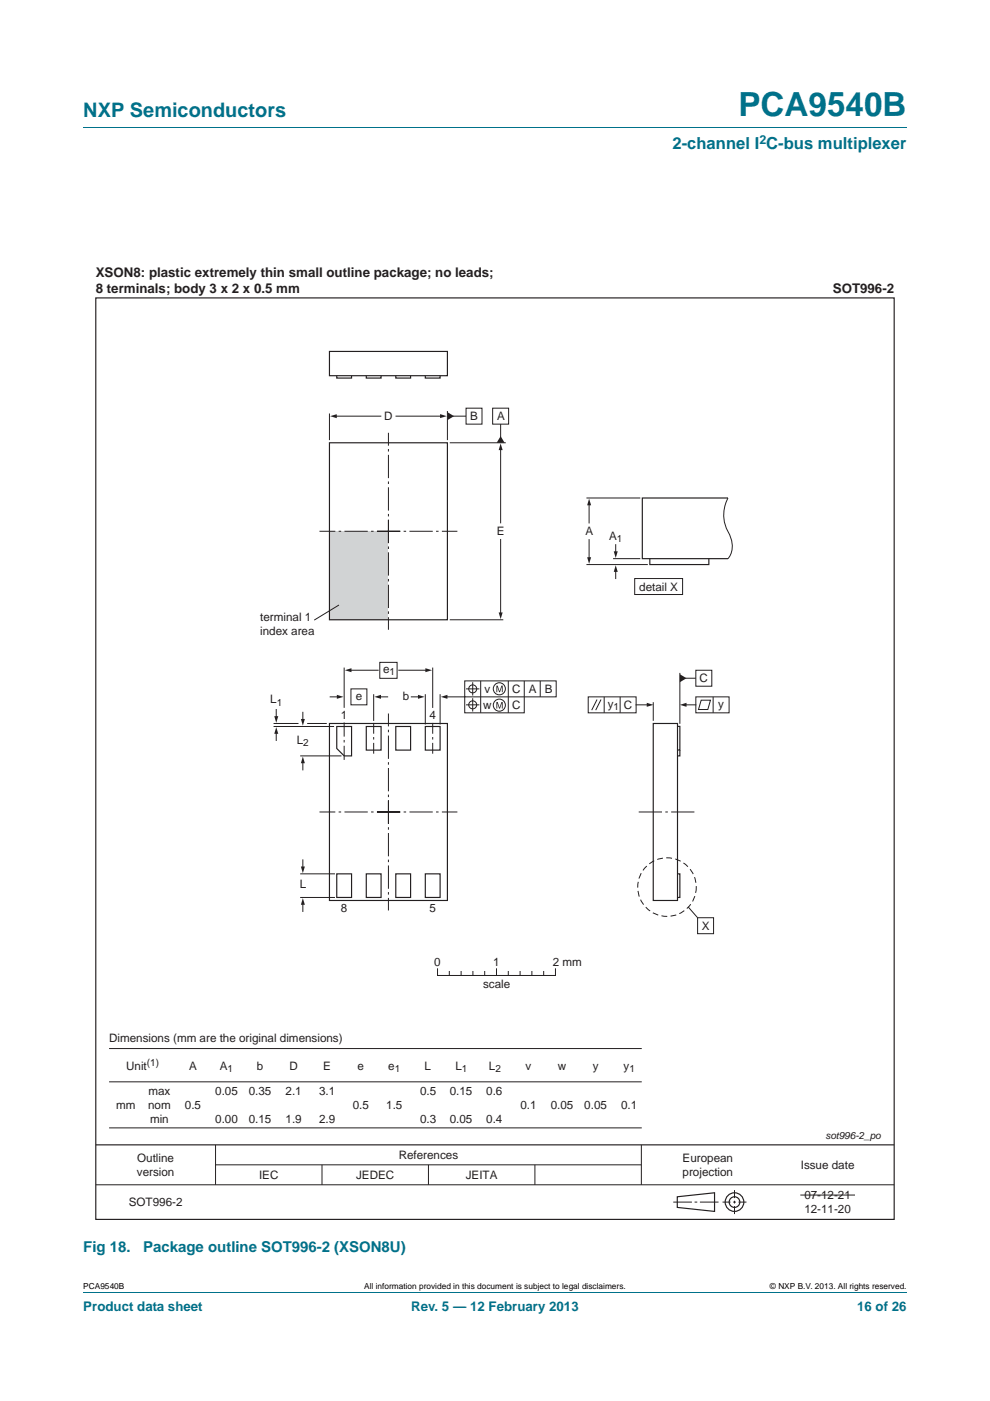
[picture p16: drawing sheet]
<svg xmlns="http://www.w3.org/2000/svg" width="210mm" height="297mm" viewBox="0 0 210 297" stroke-linecap="round" stroke-linejoin="round" font-family="sans-serif">
<defs><g id="words">
<text font-size="7" fill="#00718a" x="156.6" y="24.6">PCA9540B</text>
<text font-size="4.2" fill="#00718a" x="17.7" y="24.9">NXP Semiconductors</text>
<text font-size="3.5" fill="#00718a" x="142.6" y="31.6">2-channel I C-bus multiplexer</text>
<g font-size="3.2" fill="#00718a">
<text x="17.7" y="265.5">Fig 18.</text>
<text x="30.4" y="265.5">Package outline SOT996-2 (XSON8U)</text>
</g>
<g font-size="2.8" fill="#231f20">
<text x="20.3" y="58.8">XSON8: plastic extremely thin small outline package; no leads;</text>
<text x="20.3" y="62.2">8 terminals; body 3 x 2 x 0.5 mm</text>
<text x="176.6" y="62.2">SOT996-2</text>
</g>
<g font-size="2.8" fill="#00718a">
<text x="17.7" y="277.9">Product data sheet</text>
<text x="87.2" y="277.9">Rev. 5 — 12 February 2013</text>
<text x="181.8" y="277.9">16 of 26</text>
</g>
<text font-size="2.6" fill="#00718a" x="161.1" y="30.5">2</text>
<g font-size="2.5" fill="#231f20">
<text x="81.5" y="89.1">D</text>
<text x="99.7" y="89.1">B</text>
<text x="105.4" y="89.1">A</text>
<text x="105.4" y="113.5">E</text>
<text x="124.2" y="113.5">A</text>
<text x="129.2" y="114.5">A</text>
<text x="135.6" y="125.3">detail X</text>
<text x="55.2" y="131.6">terminal 1</text>
<text x="55.2" y="134.6">index area</text>
<text x="81.3" y="142.7">e</text>
<text x="57.3" y="149.1">L</text>
<text x="75.4" y="148.4">e</text>
<text x="85.4" y="148.3">b</text>
<text x="102.7" y="146.9">v</text>
<text x="108.6" y="146.9">C</text>
<text x="112.1" y="146.9">A</text>
<text x="115.5" y="146.9">B</text>
<text x="148.4" y="144.6">C</text>
<text x="72.3" y="152.4">1</text>
<text x="91.1" y="152.4">4</text>
<text x="102.5" y="150.3">w</text>
<text x="108.6" y="150.3">C</text>
<text x="128.9" y="150">y</text>
<text x="132.3" y="150.3">C</text>
<text x="152.3" y="150">y</text>
<text x="63" y="157.8">L</text>
<text x="63.6" y="188.3">L</text>
<text x="72.3" y="193.4">8</text>
<text x="91.1" y="193.4">5</text>
<text x="148.8" y="197.1">X</text>
<text x="92.1" y="204.8">0</text>
<text x="102.5" y="209.4">scale</text>
<text x="104.6" y="204.8">1</text>
<text x="117.3" y="204.8">2 mm</text>
<text x="23.1" y="220.9">Dimensions (mm are the original dimensions)</text>
<text x="26.8" y="226.8">Unit</text>
<text x="40.1" y="226.8">A</text>
<text x="46.6" y="226.8">A</text>
<text x="54.5" y="226.8">b</text>
<text x="61.4" y="226.8">D</text>
<text x="68.6" y="226.8">E</text>
<text x="75.8" y="226.8">e</text>
<text x="82.4" y="226.8">e</text>
<text x="90.1" y="226.8">L</text>
<text x="96.6" y="226.8">L</text>
<text x="103.7" y="226.8">L</text>
<text x="111.5" y="226.8">v</text>
<text x="118.3" y="226.8">w</text>
<text x="125.7" y="226.8">y</text>
<text x="132.3" y="226.8">y</text>
<text x="31.5" y="232.1">max</text>
<text x="45.6" y="232.1">0.05</text>
<text x="52.8" y="232.1">0.35</text>
<text x="60.6" y="232.1">2.1</text>
<text x="67.7" y="232.1">3.1</text>
<text x="89.1" y="232.1">0.5</text>
<text x="95.4" y="232.1">0.15</text>
<text x="103.1" y="232.1">0.6</text>
<text x="24.6" y="235.1">mm</text>
<text x="31.4" y="235.1">nom</text>
<text x="31.8" y="238.1">min</text>
<text x="39.2" y="235.1">0.5</text>
<text x="45.6" y="238.1">0.00</text>
<text x="52.8" y="238.1">0.15</text>
<text x="60.6" y="238.1">1.9</text>
<text x="67.7" y="238.1">2.9</text>
<text x="74.8" y="235.1">0.5</text>
<text x="81.9" y="235.1">1.5</text>
<text x="89.1" y="238.1">0.3</text>
<text x="95.4" y="238.1">0.05</text>
<text x="103.1" y="238.1">0.4</text>
<text x="110.4" y="235.1">0.1</text>
<text x="116.8" y="235.1">0.05</text>
<text x="123.9" y="235.1">0.05</text>
<text x="131.7" y="235.1">0.1</text>
<text x="84.6" y="245.8">References</text>
<text x="29" y="249.4">version</text>
<text x="29.1" y="246.4">Outline</text>
<text x="54.9" y="250.1">IEC</text>
<text x="75.5" y="250.1">JEDEC</text>
<text x="98.8" y="250.1">JEITA</text>
<text x="144.8" y="246.4">European</text>
<text x="144.8" y="249.4">projection</text>
<text x="169.8" y="247.8">Issue date</text>
<text x="27.3" y="255.7">SOT996-2</text>
<text x="170.6" y="254.2">07-12-21</text>
<text x="170.6" y="257.1">12-11-20</text>
</g>
<g font-size="2.1" fill="#231f20">
<text x="130.8" y="115">1</text>
<text x="82.6" y="143.2">1</text>
<text x="58.7" y="149.6">1</text>
<text x="130.2" y="150.5">1</text>
<text x="64.3" y="158.3">2</text>
<text x="31.2" y="226.1">(1)</text>
<text x="48.3" y="227.3">1</text>
<text x="83.7" y="227.3">1</text>
<text x="98" y="227.3">1</text>
<text x="105.1" y="227.3">2</text>
<text x="133.5" y="227.3">1</text>
<text x="175.1" y="241.5">sot996-2_po</text>
</g>
<g font-size="1.8">
<text x="17.7" y="273.3">PCA9540B</text>
<text x="77.3" y="273.3">All information provided in this document is subject to legal disclaimers.</text>
<text x="163.3" y="273.3">© NXP B.V. 2013. All rights reserved.</text>
</g>
</g></defs>
<path d="M17.7 27h174.6M17.7 273.9h174.6" fill="none" stroke="#00718a" stroke-width=".21"/>
<g fill="none" stroke="#231f20" stroke-width=".21">
<path d="M145.3 143.8h2.3M92.8 205.4v1.4h25v-1.4M95.3 206v.8M97.8 206v.8M100.3 206v.8M102.8 206v.8M105.3 205.4v1.4M107.8 206v.8M110.3 206v.8M112.8 206v.8M115.3 206v.8M23.1 229.4h113"/>
<path d="M23.1 239.1h113M23.1 222.3h113M20.3 251.2h169.4M45.7 242.7v8.5M45.7 247h90.3M68.3 247v4.2M90.9 247v4.2M113.5 247v4.2M136 242.7v8.5M142.8 254.9h4M147.3 254.9h.6M148.5 254.9h3.9"/>
<path d="M153.2 254.9h1.7M155.5 254.9h.6M155.8 252.3v1.7M155.8 254.6v.5M155.8 255.7v1.7M156.6 254.9h1.7M169.7 253.4h11.6"/>
</g>
<g fill="none" stroke="#231f20" stroke-width=".25">
<path d="M20.3 63.2h169.4v195.3h-169.4zM69.9 74.5h25v5.2h-25zM71.4 79.7v.5h3.2v-.5M77.7 79.7v.5h3.1v-.5M83.9 79.7v.5h3.2v-.5M90.2 79.7v.5h3.1v-.5M20.3 242.7h169.4M143.7 253.7l7.9-.8v3.9l-7.9-.8z"/>
<circle cx="155.8" cy="254.9" r="1.98"/>
<circle cx="155.8" cy="254.9" r="1.13"/>
</g>
<path d="M144.2 143l1.4 .8-1.4 .8z" fill="#231f20"/>
<path d="M145.3 149.4h2.3M147.6 142.1h3.4v3.4h-3.4z" fill="none" stroke="#231f20" stroke-width=".21"/>
<path d="M144.2 149.4l1.4-.4v.9z" fill="#231f20"/>
<path d="M134.9 149.4h2.6M147.6 147.7h7v3.4h-7zM148.7 148.5h2l-.6 1.9h-1.9zM151.3 147.7v3.4" fill="none" stroke="#231f20" stroke-width=".21"/>
<path d="M137.2 149l1.4 .4-1.4 .5z" fill="#231f20"/>
<path d="M124.8 147.7h10.1v3.4h-10.1zM126.6 148.3l-1.1 2.3M127.5 148.3l-1.2 2.3M128.1 147.7v3.4M131.5 147.7v3.4M138.6 148.9v3.9M144.2 142.7v10.8M146 192.3l2 2.3M148 194.6h3.3v3.4h-3.3z" fill="none" stroke="#231f20" stroke-width=".21"/>
<circle cx="141.5" cy="188.1" r="6.2" fill="none" stroke="#231f20" stroke-width=".21" stroke-dasharray="1.2 .7" stroke-linecap="butt"/>
<path d="M138.6 153.4h5.1v37.5h-5.1zM143.7 154h.5v5h-.5M144.2 159v1.3h-.5M143.7 185.3h.5v5h-.5" fill="none" stroke="#231f20" stroke-width=".25"/>
<path d="M135.5 172.2h11.8" fill="none" stroke="#231f20" stroke-width=".21" stroke-dasharray="4.9 .7 .5 .7" stroke-linecap="butt"/>
<path d="M69.9 112.6h12.5v18.8h-12.5z" fill="#d1d3d4"/>
<path d="M96 88.2h2.8M71.9 128.3l-5.3 3.2" fill="none" stroke="#231f20" stroke-width=".21"/>
<path d="M94.9 87.4l1.4 .8-1.4 .9z" fill="#231f20"/>
<path d="M98.8 86.5h3.4v3.4h-3.4zM106.2 89.9v2.8" fill="none" stroke="#231f20" stroke-width=".21"/>
<path d="M106.2 92.5l.8 1.4h-1.7z" fill="#231f20"/>
<path d="M104.5 86.5h3.4v3.4h-3.4zM106.2 95.1v15.8" fill="none" stroke="#231f20" stroke-width=".21"/>
<path d="M106.2 94l.4 1.4h-.8z" fill="#231f20"/>
<path d="M106.2 114.4v15.7" fill="none" stroke="#231f20" stroke-width=".21"/>
<path d="M105.8 129.9h.8l-.4 1.4z" fill="#231f20"/>
<path d="M71.1 88.2h9.7" fill="none" stroke="#231f20" stroke-width=".21"/>
<path d="M70 88.2l1.4-.4v.9z" fill="#231f20"/>
<path d="M84 88.2h9.6" fill="none" stroke="#231f20" stroke-width=".21"/>
<path d="M93.3 87.8l1.5 .4-1.5 .4z" fill="#231f20"/>
<path d="M80 112.6h17M82.4 110.2v23.3M82.4 115.1v-23.3M84.9 112.6h-17.1" fill="none" stroke="#231f20" stroke-width=".21" stroke-dasharray="4.9 .7 .5 .7" stroke-linecap="butt"/>
<path d="M69.9 93.9h25v37.5h-25z" fill="none" stroke="#231f20" stroke-width=".25"/>
<path d="M69.9 87.7v5.6M94.9 87.1v6.2M95.4 93.9h11.9M95.4 131.4h11.3M130.6 121v1.7M134.6 122.7h10.2v3.3h-10.2z" fill="none" stroke="#231f20" stroke-width=".21"/>
<path d="M130.6 119.8l.4 1.5h-.8z" fill="#231f20"/>
<path d="M124.9 106.9v4" fill="none" stroke="#231f20" stroke-width=".21"/>
<path d="M124.9 105.7l.5 1.4h-.9z" fill="#231f20"/>
<path d="M130.6 115.5v1.7" fill="none" stroke="#231f20" stroke-width=".21"/>
<path d="M130.2 116.9h.8l-.4 1.4z" fill="#231f20"/>
<path d="M124.9 114.4v4" fill="none" stroke="#231f20" stroke-width=".21"/>
<path d="M124.5 118.1h.9l-.5 1.5z" fill="#231f20"/>
<path d="M137.8 118.4v1.3h12.5v-1.3M154.4 105.6h-18.2v12.8h18.2" fill="none" stroke="#231f20" stroke-width=".25"/>
<path d="M124.4 119.7h13M124.4 105.6h11.4M130 118.4h5.8M154.4 105.6a7.5 7.5 0 0 0 0 7.1 4.8 4.8 0 0 1 0 5.7M84.6 142.1h5.9" fill="none" stroke="#231f20" stroke-width=".21"/>
<path d="M90.2 141.7l1.4 .4-1.4 .4z" fill="#231f20"/>
<path d="M70 147.7h1.7" fill="none" stroke="#231f20" stroke-width=".21"/>
<path d="M71.4 147.3l1.5 .4-1.5 .5z" fill="#231f20"/>
<path d="M80.5 147.7h1.7" fill="none" stroke="#231f20" stroke-width=".21"/>
<path d="M79.4 147.7l1.4-.4v.9z" fill="#231f20"/>
<path d="M64.2 182.3v1.7" fill="none" stroke="#231f20" stroke-width=".21"/>
<path d="M63.8 183.7h.9l-.5 1.4z" fill="#231f20"/>
<path d="M64.2 191.6v1.6" fill="none" stroke="#231f20" stroke-width=".21"/>
<path d="M64.2 190.4l.5 1.4h-.9z" fill="#231f20"/>
<path d="M64.2 151v1.7" fill="none" stroke="#231f20" stroke-width=".21"/>
<path d="M63.8 152.4h.9l-.5 1.4z" fill="#231f20"/>
<path d="M64.2 161.5v1.7" fill="none" stroke="#231f20" stroke-width=".21"/>
<path d="M64.2 160.4l.5 1.4h-.9z" fill="#231f20"/>
<path d="M58.6 150.4v1.7" fill="none" stroke="#231f20" stroke-width=".21"/>
<path d="M58.2 151.8h.8l-.4 1.5z" fill="#231f20"/>
<path d="M58.6 155.3v1.7" fill="none" stroke="#231f20" stroke-width=".21"/>
<path d="M58.6 154.2l.4 1.4h-.8z" fill="#231f20"/>
<path d="M74.3 142.1h5.9" fill="none" stroke="#231f20" stroke-width=".21"/>
<path d="M73.1 142.1l1.4-.4v.8z" fill="#231f20"/>
<path d="M74.4 146.1h3.4v3.3h-3.4zM80.6 140.4h3.6v3.4h-3.6zM87.2 147.7h1.7" fill="none" stroke="#231f20" stroke-width=".21"/>
<path d="M88.7 147.3l1.4 .4-1.4 .5z" fill="#231f20"/>
<path d="M94.6 147.7h4" fill="none" stroke="#231f20" stroke-width=".21"/>
<path d="M93.5 147.7l1.4-.4v.9z" fill="#231f20"/>
<g fill="none" stroke="#231f20" stroke-width=".21">
<path d="M58 154h12.9M58 153.4h5.3M65.2 153.4h4.1M73 141.5v8.6M79.3 147.2v5.6M90.2 147.2v6.4M91.8 141.5v8.6M93.3 147.2v6.4M98.6 144.4h19.4v3.3h-19.4zM98.9 146.1h2.8M98.9 149.4h2.8M100.3 144.6v2.9"/>
<path d="M100.3 148v2.9M102 144.4v6.7M107.8 144.4v6.7M111.2 144.4v6.7h-12.6v-3.4M114.6 144.4v3.3M63.7 160.3h8.7M63.7 190.3h7.4M63.7 185.3h7.4"/>
<circle cx="100.3" cy="149.4" r=".85"/>
<circle cx="100.3" cy="146.1" r=".85"/>
<circle cx="105.9" cy="146" r="1.28"/>
</g>
<path d="M80 172.2h17M82.4 169.7v23.3M82.4 174.6v-23.3M84.9 172.2h-17.1" fill="none" stroke="#231f20" stroke-width=".21" stroke-dasharray="4.9 .7 .5 .7" stroke-linecap="butt"/>
<path d="M69.9 153.4h25v37.5h-25zM71.4 154h3.2v6.3h-1.6l-1.6-1.6zM77.7 154h3.1v5h-3.1zM83.9 154h3.2v5h-3.2zM90.2 154h3.1v5h-3.1zM71.4 185.3h3.2v5h-3.2zM77.7 185.3h3.1v5h-3.1zM83.9 185.3h3.2v5h-3.2zM90.2 185.3h3.1v5h-3.1z" fill="none" stroke="#231f20" stroke-width=".25"/>
<path d="M73 161.1v-7.9" fill="none" stroke="#231f20" stroke-width=".21" stroke-dasharray="3 .7 .5 .7" stroke-linecap="butt"/>
<path d="M79.3 159.8v-6.5M91.8 159.8v-6.5" fill="none" stroke="#231f20" stroke-width=".21" stroke-dasharray="2.3 .7 .5 .7" stroke-linecap="butt"/>
<path d="M105.3 145.4h.3l.4 1.1 .4-1.1h.2v1.4h-.2v-1.2l-.4 1.2h-.1l-.4-1.2v1.2h-.2z" fill="#231f20"/>
<circle cx="105.9" cy="149.5" r="1.28" fill="none" stroke="#231f20" stroke-width=".21"/>
<path d="M105.3 148.8h.3l.4 1.2 .4-1.2h.2v1.4h-.2v-1.1l-.4 1.1h-.1l-.4-1.1v1.1h-.2z" fill="#231f20"/>
<use href="#words"/>
</svg>
